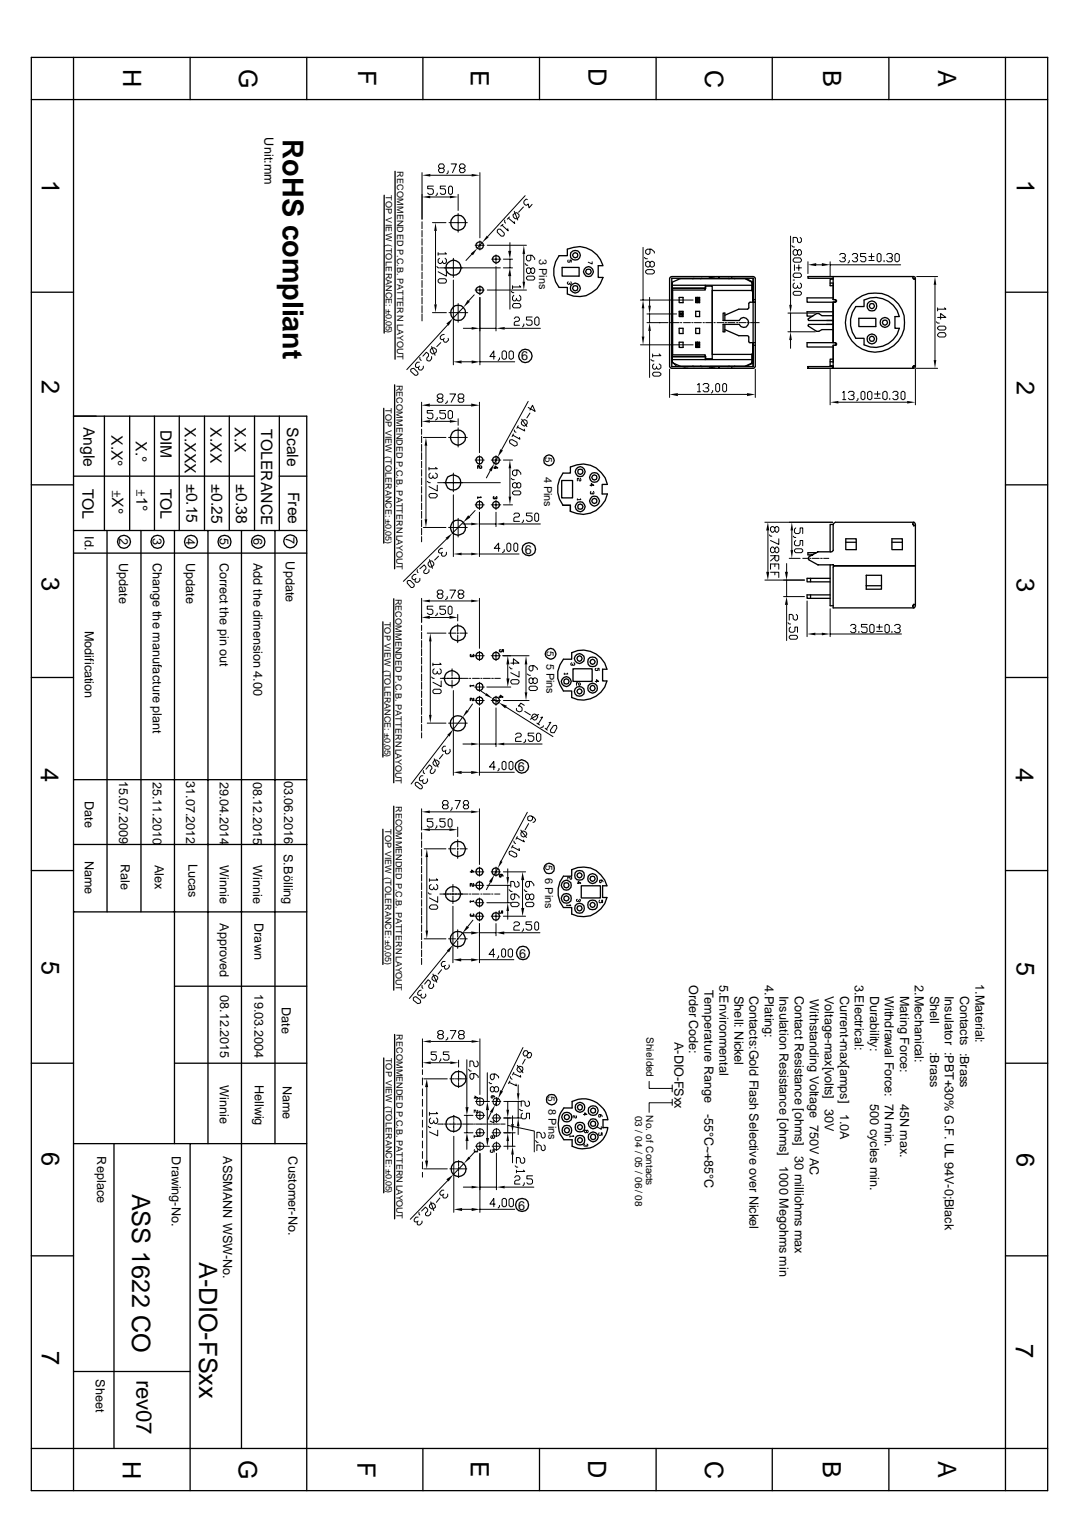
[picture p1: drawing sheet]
<svg xmlns="http://www.w3.org/2000/svg" width="210mm" height="297mm" viewBox="0 0 210 297" stroke-linecap="round" stroke-linejoin="round" font-family="sans-serif">
<defs><g id="words">
<text font-size="5.6" x="55" y="27" transform="rotate(90 55 27)">RoHS compliant</text>
<g font-size="4.9">
<text x="24" y="13.5" transform="rotate(90 24 13.5)">H</text>
<text x="46.6" y="13.4" transform="rotate(90 46.6 13.4)">G</text>
<text x="69.7" y="13.6" transform="rotate(90 69.7 13.6)">F</text>
<text x="91.6" y="13.5" transform="rotate(90 91.6 13.5)">E</text>
<text x="114.6" y="13.3" transform="rotate(90 114.6 13.3)">D</text>
<text x="137.2" y="13.5" transform="rotate(90 137.2 13.5)">C</text>
<text x="160.2" y="13.5" transform="rotate(90 160.2 13.5)">B</text>
<text x="182.5" y="13.6" transform="rotate(90 182.5 13.6)">A</text>
<text x="8.1" y="35.1" transform="rotate(90 8.1 35.1)">1</text>
<text x="197.9" y="35.1" transform="rotate(90 197.9 35.1)">1</text>
<text x="8.1" y="74.1" transform="rotate(90 8.1 74.1)">2</text>
<text x="197.9" y="74.3" transform="rotate(90 197.9 74.3)">2</text>
<text x="8.1" y="112.4" transform="rotate(90 8.1 112.4)">3</text>
<text x="197.9" y="112.5" transform="rotate(90 197.9 112.5)">3</text>
<text x="8" y="149.5" transform="rotate(90 8 149.5)">4</text>
<text x="197.7" y="149.6" transform="rotate(90 197.7 149.6)">4</text>
<text x="8.1" y="187.2" transform="rotate(90 8.1 187.2)">5</text>
<text x="197.9" y="187.3" transform="rotate(90 197.9 187.3)">5</text>
<text x="8.1" y="224.3" transform="rotate(90 8.1 224.3)">6</text>
<text x="197.9" y="224.5" transform="rotate(90 197.9 224.5)">6</text>
<text x="25.7" y="232.4" transform="rotate(90 25.7 232.4)">ASS 1622 CO</text>
<text x="38.8" y="245.7" transform="rotate(90 38.8 245.7)">A-DIO-FSxx</text>
<text x="8.1" y="263.1" transform="rotate(90 8.1 263.1)">7</text>
<text x="197.7" y="261.6" transform="rotate(90 197.7 261.6)">7</text>
<text x="23.9" y="284.4" transform="rotate(90 23.9 284.4)">H</text>
<text x="46.5" y="284.2" transform="rotate(90 46.5 284.2)">G</text>
<text x="69.6" y="284.6" transform="rotate(90 69.6 284.6)">F</text>
<text x="91.6" y="284.4" transform="rotate(90 91.6 284.4)">E</text>
<text x="114.5" y="284.2" transform="rotate(90 114.5 284.2)">D</text>
<text x="137.2" y="284.4" transform="rotate(90 137.2 284.4)">C</text>
<text x="160.1" y="284.5" transform="rotate(90 160.1 284.5)">B</text>
<text x="182.5" y="284.5" transform="rotate(90 182.5 284.5)">A</text>
</g>
<text font-size="4.2" x="26.6" y="268.6" transform="rotate(90 26.6 268.6)">rev07</text>
<g font-size="3.4">
<text x="21.8" y="95.3" transform="rotate(90 21.8 95.3)">±X°</text>
<text x="26.6" y="95.2" transform="rotate(90 26.6 95.2)">±1°</text>
</g>
<g font-size="3">
<text x="16.3" y="83.1" transform="rotate(90 16.3 83.1)">Angle</text>
<text x="31.2" y="83.7" transform="rotate(90 31.2 83.7)">DIM</text>
<text x="36" y="83.1" transform="rotate(90 36 83.1)">X.XXX</text>
<text x="41" y="83.1" transform="rotate(90 41 83.1)">X.XX</text>
<text x="45.7" y="83.2" transform="rotate(90 45.7 83.2)">X.X</text>
<text x="50.8" y="83.5" transform="rotate(90 50.8 83.5)">TOLERANCE</text>
<text x="55.9" y="83.1" transform="rotate(90 55.9 83.1)">Scale</text>
<text x="21.7" y="84.7" transform="rotate(90 21.7 84.7)">X.X°</text>
<text x="26.4" y="85.9" transform="rotate(90 26.4 85.9)">X.°</text>
<text x="16.1" y="95.2" transform="rotate(90 16.1 95.2)">TOL</text>
<text x="31.2" y="95.2" transform="rotate(90 31.2 95.2)">TOL</text>
<text x="36.3" y="94.2" transform="rotate(90 36.3 94.2)">±0.15</text>
<text x="41.1" y="94.3" transform="rotate(90 41.1 94.3)">±0.25</text>
<text x="46" y="94.3" transform="rotate(90 46 94.3)">±0.38</text>
<text x="56" y="95.8" transform="rotate(90 56 95.8)">Free</text>
</g>
<g font-size="2.5">
<text x="51.5" y="26.8" transform="rotate(90 51.5 26.8)">Unit:mm</text>
<text x="101.4" y="70.2">6</text>
<text x="16.5" y="104.4" transform="rotate(90 16.5 104.4)">Id.</text>
<text x="23.2" y="104.7" transform="rotate(90 23.2 104.7)">2</text>
<text x="29.7" y="104.7" transform="rotate(90 29.7 104.7)">3</text>
<text x="36.2" y="104.7" transform="rotate(90 36.2 104.7)">4</text>
<text x="42.8" y="104.7" transform="rotate(90 42.8 104.7)">5</text>
<text x="49.4" y="104.7" transform="rotate(90 49.4 104.7)">6</text>
<text x="55.6" y="104.6" transform="rotate(90 55.6 104.6)">7</text>
<text x="102.1" y="107.9">6</text>
<text x="23.2" y="109.6" transform="rotate(90 23.2 109.6)">Update</text>
<text x="29.7" y="109.6" transform="rotate(90 29.7 109.6)">Change the manufacture plant</text>
<text x="36.2" y="109.6" transform="rotate(90 36.2 109.6)">Update</text>
<text x="42.8" y="109.6" transform="rotate(90 42.8 109.6)">Correct the pin out</text>
<text x="49.4" y="109.6" transform="rotate(90 49.4 109.6)">Add the dimension 4.00</text>
<text x="55.6" y="109.2" transform="rotate(90 55.6 109.2)">Update</text>
<text x="16.5" y="122.8" transform="rotate(90 16.5 122.8)">Modification</text>
<text x="16.5" y="156" transform="rotate(90 16.5 156)">Date</text>
<text x="23.2" y="152" transform="rotate(90 23.2 152)">15.07.2009</text>
<text x="29.7" y="152.2" transform="rotate(90 29.7 152.2)">25.11.2010</text>
<text x="36.2" y="152.1" transform="rotate(90 36.2 152.1)">31.07.2012</text>
<text x="42.8" y="152.2" transform="rotate(90 42.8 152.2)">29.04.2014</text>
<text x="49.3" y="152.2" transform="rotate(90 49.3 152.2)">08.12.2015</text>
<text x="55.3" y="152" transform="rotate(90 55.3 152)">03.06.2016</text>
<text x="100.8" y="150.1">6</text>
<text x="16.5" y="167.6" transform="rotate(90 16.5 167.6)">Name</text>
<text x="55.2" y="166.3" transform="rotate(90 55.2 166.3)">S.Bölling</text>
<text x="23.5" y="168.2" transform="rotate(90 23.5 168.2)">Rale</text>
<text x="30.1" y="168.4" transform="rotate(90 30.1 168.4)">Alex</text>
<text x="36.7" y="168.2" transform="rotate(90 36.7 168.2)">Lucas</text>
<text x="42.8" y="168.4" transform="rotate(90 42.8 168.4)">Winnie</text>
<text x="49.3" y="168.4" transform="rotate(90 49.3 168.4)">Winnie</text>
<text x="42.8" y="179.7" transform="rotate(90 42.8 179.7)">Approved</text>
<text x="49.5" y="179.7" transform="rotate(90 49.5 179.7)">Drawn</text>
<text x="101" y="186.4">6</text>
<text x="134.1" y="191.8" transform="rotate(90 134.1 191.8)">Order Code:</text>
<text x="140" y="191.8" transform="rotate(90 140 191.8)">5.Environmental</text>
<text x="148.8" y="191.9" transform="rotate(90 148.8 191.9)">4.Plating:</text>
<text x="166.4" y="191.8" transform="rotate(90 166.4 191.8)">3.Electrical:</text>
<text x="178.1" y="191.9" transform="rotate(90 178.1 191.9)">2.Mechanical:</text>
<text x="189.8" y="191.6" transform="rotate(90 189.8 191.6)">1.Material:</text>
<text x="42.8" y="193.8" transform="rotate(90 42.8 193.8)">08.12.2015</text>
<text x="49.5" y="193.6" transform="rotate(90 49.5 193.6)">19.03.2004</text>
<text x="54.9" y="196.1" transform="rotate(90 54.9 196.1)">Date</text>
<text x="137.1" y="192.7" transform="rotate(90 137.1 192.7)">Temperature Range</text>
<text x="142.9" y="193.9" transform="rotate(90 142.9 193.9)">Shell: Nickel</text>
<text x="145.9" y="193.9" transform="rotate(90 145.9 193.9)">Contacts:Gold Flash Selective over Nickel</text>
<text x="151.7" y="193.9" transform="rotate(90 151.7 193.9)">Insulation Resistance [ohms]</text>
<text x="154.7" y="193.9" transform="rotate(90 154.7 193.9)">Contact Resistance [ohms]</text>
<text x="157.6" y="194.6" transform="rotate(90 157.6 194.6)">Withstanding Voltage 750V AC</text>
<text x="160.5" y="193.9" transform="rotate(90 160.5 193.9)">Voltage-max[volts]</text>
<text x="163.5" y="193.9" transform="rotate(90 163.5 193.9)">Current-max[amps]</text>
<text x="169.3" y="193.9" transform="rotate(90 169.3 193.9)">Durability:</text>
<text x="172.2" y="193.9" transform="rotate(90 172.2 193.9)">Withdrawal Force: 7N min.</text>
<text x="175.2" y="193.9" transform="rotate(90 175.2 193.9)">Mating Force:</text>
<text x="181" y="193.9" transform="rotate(90 181 193.9)">Shell</text>
<text x="183.9" y="193.9" transform="rotate(90 183.9 193.9)">Insulator :PBT+30% G.F. UL 94V-0;Black</text>
<text x="186.9" y="193.9" transform="rotate(90 186.9 193.9)">Contacts :Brass</text>
<text x="131.2" y="202.9" transform="rotate(90 131.2 202.9)">A-DIO-FSxx</text>
<text x="181" y="204.8" transform="rotate(90 181 204.8)">:Brass</text>
<text x="42.8" y="211.2" transform="rotate(90 42.8 211.2)">Winnie</text>
<text x="49.6" y="211.2" transform="rotate(90 49.6 211.2)">Hellwig</text>
<text x="55" y="211.4" transform="rotate(90 55 211.4)">Name</text>
<text x="169.3" y="215" transform="rotate(90 169.3 215)">500 cycles min.</text>
<text x="175.2" y="214.9" transform="rotate(90 175.2 214.9)">45N max.</text>
<text x="137.1" y="216.9" transform="rotate(90 137.1 216.9)">-55°C~+85°C</text>
<text x="160.5" y="216" transform="rotate(90 160.5 216)">30V</text>
<text x="163.5" y="216.8" transform="rotate(90 163.5 216.8)">1.0A</text>
<text x="18.9" y="225.1" transform="rotate(90 18.9 225.1)">Replace</text>
<text x="33.4" y="225.1" transform="rotate(90 33.4 225.1)">Drawing-No.</text>
<text x="43.4" y="225.1" transform="rotate(90 43.4 225.1)">ASSMANN WSW-No.</text>
<text x="56.1" y="225.1" transform="rotate(90 56.1 225.1)">Customer-No.</text>
<text x="151.7" y="227.1" transform="rotate(90 151.7 227.1)">1000 Megohms min</text>
<text x="154.7" y="225.2" transform="rotate(90 154.7 225.2)">30 milliohms max</text>
<text x="100.8" y="235.5">6</text>
<text x="18.6" y="268.6" transform="rotate(90 18.6 268.6)">Sheet</text>
</g>
<g font-size="2.1">
<text x="104.9" y="50.5" transform="rotate(90 104.9 50.5)">3 Pins</text>
<text x="105.9" y="92.8" transform="rotate(90 105.9 92.8)">4 Pins</text>
<text x="106.3" y="129.2" transform="rotate(90 106.3 129.2)">5 Pins</text>
<text x="106.1" y="171" transform="rotate(90 106.1 171)">6 Pins</text>
<text x="106.8" y="216" transform="rotate(90 106.8 216)">8 Pins</text>
</g>
<g font-size="1.9">
<text x="106.1" y="89" transform="rotate(90 106.1 89)">5</text>
<text x="106.4" y="126.7" transform="rotate(90 106.4 126.7)">5</text>
<text x="106.2" y="168.5" transform="rotate(90 106.2 168.5)">5</text>
<text x="125.8" y="201.9" transform="rotate(90 125.8 201.9)">Shielded</text>
<text x="106.6" y="213.4" transform="rotate(90 106.6 213.4)">5</text>
<text x="123.6" y="217.3" transform="rotate(90 123.6 217.3)">03 / 04 / 05 / 06 / 08</text>
<text x="125.7" y="217.2" transform="rotate(90 125.7 217.2)">No. of Contacts</text>
</g>
<g font-size="1.7">
<text x="77.3" y="33.4" transform="rotate(90 77.3 33.4)">RECOMMENDED P.C.B. PATTERN LAYOUT</text>
<text x="75.1" y="38" transform="rotate(90 75.1 38)">TOP VIEW (TOLERANCE: ±0,05)</text>
<text x="77.1" y="74.9" transform="rotate(90 77.1 74.9)">RECOMMENDED P.C.B. PATTERN LAYOUT</text>
<text x="75" y="79.5" transform="rotate(90 75 79.5)">TOP VIEW (TOLERANCE: ±0,05)</text>
<text x="77" y="116.6" transform="rotate(90 77 116.6)">RECOMMENDED P.C.B. PATTERN LAYOUT</text>
<text x="74.8" y="121.1" transform="rotate(90 74.8 121.1)">TOP VIEW (TOLERANCE: ±0,05)</text>
<text x="74.9" y="161.5" transform="rotate(90 74.9 161.5)">TOP VIEW (TOLERANCE: ±0,05)</text>
<text x="77" y="157" transform="rotate(90 77 157)">RECOMMENDED P.C.B. PATTERN LAYOUT</text>
<text x="77.1" y="201.4" transform="rotate(90 77.1 201.4)">RECOMMENDED P.C.B. PATTERN LAYOUT</text>
<text x="75.1" y="206" transform="rotate(90 75.1 206)">TOP VIEW (TOLERANCE: ±0,05)</text>
</g>
</g></defs>
<g fill="none" stroke="#000" stroke-width=".25">
<path d="M6.1 11.2h197.8v279h-197.8zM6.1 19.4h197.8M14.3 11.2v279M37 11.2v8.2zM59.7 11.2v8.2M82.3 11.2v8.2M105 11.2v8.2M127.7 11.2v8.2M150.3 11.2v8.2M173 11.2v8.2zM195.7 11.2v279M74.8 38v26.9"/>
<path d="M76.9 33.4v36.5M6.1 56.9h8.2M92.7 56.1a.74 .74 0 0 1 .8-.3 .74 .74 0 0 1 .6 .7 .68 .68 0 0 1-1.1 .6l-.3-.3zM108.8 49.8h1.6v-1.3a5 5 0 0 1 6.9 3.2h-.9v2.3h.9a5 5 0 0 1-6.9 3.2v-1.2h-1.6a5 5 0 0 1 0-6.2zM109.4 52.1h3.3v1.7h-3.3zM111.6 55.7h.8v.8l-.5 .1-.3-.1-.2-.4zM111.6 49.4l.3-.2 .5 .2v.6l-.5 .2-.3-.2-.2-.3zM114.1 52.5h.8l.2 .4-.2 .4-.3 .1-.5-.1-.1-.4zM130.8 55.1v15.3l.8 .8M130.8 56.1h6.5M130.8 55.5h15.4M130.9 56.1h6.4v-.4h1.3v14.2h-1.3v-.5h-6.4"/>
<path d="M130.9 56.6v12.4M132.2 57.9h.7v1h-.7zM135 54.2l-.2 .1M135.4 57.9h.7v1h-.7zM135.4 58.4h.7M135.7 58.3h-.2v-.3l.3 .1a.36 .36 0 0 1 .2 .6l-.2 .1h-.3v-.2l.2-.1M135.7 57.9v1M136.6 54.2l-.3 .1M137.2 55.5v1h-6.4M138.1 54.1l1.2-.3h7.3l.4 .4v17.2l-.2 .2-7.5 .1-1.2-.2 8.5-.1v-17.2zM138.1 54.1l-7.4 .1v17.2l7.4 .1M138.6 56.6h7.6"/>
<path d="M138.6 56.6v12.3M139.1 53.8h-8.4l-.4 .4v17.2l.4 .3h8.4M139.9 53.8v.4M141.7 54.2l.2 .1M142.4 53.8v.4M142.8 54.2l.2 .1M145 54.3l1.3 .6v1.7M146.3 56.6h.3M146.6 54.9l-1.3-.6h-13l-1.5 .6v15.7l1.5 .7h13l1.3-.6M146.6 58.3h.4M147 58.8l-1.2 .1-.1 1-.2 .3h-1.7l-2.7 1.2M161.5 55.1h.6"/>
<path d="M162.1 58h-5v.8h5M162.1 54.2h-4.9v-.4h20.6l.3 .1v.3v17.4l-20.9 .1v-.3h4.9M162.1 54.4h-.6v1.2h.6M162.1 53.8v4.5h.5M162.6 58.3l.2 .3-.1 .2h-.6v7.9v-7.9M162.6 58.3v.5h-.5M166.5 59.7h1.6v-1.3a4.9 4.9 0 0 1 6.9 3.2h-.8v2.3h.8a4.8 4.8 0 0 1-6.9 3.2v-1.2h-1.6a5 5 0 0 1 0-6.2zM169.3 59.2h.7l.2 .4-.2 .3-.3 .2-.4-.2-.1-.3zM177.6 53.8l.1 .5 .4 .1h-.2M177.7 54.2l.1 .1M195.7 56.9h8.2M74.7 79.5v26.2"/>
<path d="M76.8 74.9v35.8M130.8 69.1h6.4v.9M130.8 69.4h6.5M130.8 70h15.4M132.2 66.6h.7v1h-.7zM132.2 60.6h.7v1h-.7zM132.2 63.9h.7v1h-.7zM132.3 60.7l.5 .2v.5l-.2 .2h-.3l-.1-.4h.4v-.2h-.4zM134.8 71.3l.2 .1M135.4 60.6h.7v1h-.7zM135.4 63.9h.7v1h-.7zM135.4 66.6h.7v1h-.7z"/>
<path d="M135.4 67.1h.7M135.7 67.1l-.2-.1v-.3h.3a.47 .47 0 0 1 .3 .4 .47 .47 0 0 1-.3 .5h-.3v-.3l.2-.1M135.7 66.6v1M136.3 71.3l.3 .1M138.6 69h7.6M139.9 71.4v.3M141.1 62.4v-1.4h-.4v1.4h3.1a.97 .97 0 0 1 1.5-.4 .97 .97 0 0 1 0 1.5 .97 .97 0 0 1-1.5-.3h-3.1v1.4h.4v-1.4M141.1 64.2l2.7 1.2h1.7l.2 .2 .1 1.1h1.2M141.9 71.3l-.2 .1M142.4 71.4v.3M143 71.3l-.2 .1M146.3 68.9v1.8l-1.3 .6"/>
<path d="M146.3 69h.3M146.6 67.2h.4M161.5 70.4h.6M162.1 63.2h-4.7l-.2 .1 1.7 1.2h.4l.6-.3h2.2M162.1 61.5h-2.2l-.6-.5h-.4l-1.7 1.2 .2 .2h4.7M162.1 69.9h-.6v1.3h.6M162.1 60.7h-5v.9h1.1M162.6 66.7h-5.5v.9h5M162.6 66.7l.2 .3-.1 .2h-.1M162.6 67.2h-.5v4.5M162.6 66.7v.5M167.1 62h3.3v1.6h-3.3z"/>
<path d="M169.3 65.6l.4-.2 .3 .2 .2 .4-.2 .4h-.7l-.1-.4zM171.9 62.4h.7l.1 .4-.1 .4-.4 .1-.3-.1-.2-.4zM177.8 71.3l-.1 .1M178.1 71.2l-.4 .1-.1 .4M6.1 94.4h8.2M14.3 81h45.4v209.2M14.3 92.7h35.2M20.3 81v22.3M25.2 81v22.3M30.1 81v22.3M34.9 81v22.3M39.8 81v22.3"/>
<path d="M44.6 81v22.3M49.5 81v22.3M54.4 92.7h5.3M54.4 81v22.3M93 96.8v.2M93.6 96.8v.1h-.6M93.6 90.7l.1 .4h-.4l-.1-.4h-.2v.5M96.1 96.7l-.1 .3h.4M96.1 91.1h.8l-.5-.3v.4M96.6 96.7v.4l-.2-.1v-.1M109.3 93.6h2.1v3.3h-2.1zM109.6 98.4a5.2 5.2 0 0 1 0-6.3h1.4v-1.2a5 5 0 0 1 7.2 3.4h-1v1.9h1a4.9 4.9 0 0 1-7.2 3.4"/>
<path d="M109.6 98.4h1.4v1.2M112.5 98.3l.4-.2 .4 .2 .2 .3-.2 .5h-.8zM112.5 91.4h.8l.2 .5-.2 .3-.4 .2-.4-.2zM115.3 97.2l.4-.2 .4 .2v.7l-.4 .1-.4-.1-.2-.4zM115.3 92.6l.4-.1 .4 .1v.7l-.4 .2-.4-.2-.2-.3zM195.7 94.4h8.2M14.3 103.3h45.4M14.3 107.7h45.4M20.8 103.3v74.2M27.4 103.3v74.2M34 103.3v119.4M40.5 103.3v119.4"/>
<path d="M47 103.3v178.7M53.5 103.3v119.4M76.6 116.6v35.8M157.2 107.6v.4zM157.2 107.6h1.6M157.2 108h1M157.7 112.6v.7M157.7 115.8v.7M161.5 115.8h-4.4v.7h4.4M161.5 112.6h-4.4v.7h4.4M161.5 110v7.9h.6M162.1 102.1h-.6v5.3"/>
<path d="M162.3 101.9l.3-.2h15.2l.3 .2v16.3l-.3 .2h-15.7l.1-8.2h15.9h-15.8l-.2-.2h-2.9l-1.7-.9-.2-.2 .2-.5 1.7-1h2.7l.2-.2v-5.1zM164.6 104.9h2v2.1h-2zM164.6 105.6h2M168.6 112h2.9v2.7h-2.9zM168.6 114h2.9M173.6 104.9h2v2.1h-2zM173.6 105.6h2M177.6 102.1l.2 .3M177.8 117.7l-.2 .2M177.8 117.7l-.2 .4 .3 .3M177.8 117.7l.3 .1M177.9 101.7l-.3 .2 .2 .5"/>
<path d="M178.1 102.3l-.3 .1M6.1 131.9h8.2M74.5 121.1v26.3M91.5 133.4v.3M91.6 127.4l-.1 .4h.4M92.1 133.4l.1 .1h-.7M92.1 127.4v.4h-.2v-.2M92.1 136v.4l-.2-.1-.1-.3h-.3v.4M97.1 135.7h.8l-.5-.3v.4M97.4 126.5l-.2 .1v.2l.3 .1 .2-.1v-.3h.3v.4M109.6 128.4h1.7v-1.3a4.9 4.9 0 0 1 6.8 3.2h-.8v2.3h.8a4.8 4.8 0 0 1-6.8 3.2v-1.3h-1.7a4.7 4.7 0 0 1 0-6.1zM109.8 132.3l.4-.1 .4 .1 .1 .4-.1 .4h-.8z"/>
<path d="M111.5 130.2h3.7v2.5h-3.7zM112.4 127.8l.4-.1 .3 .1 .2 .4-.2 .4-.3 .2-.4-.2-.1-.4zM115 133.6l.3-.2 .4 .2 .1 .4-.1 .4-.4 .1-.3-.1-.2-.4zM195.7 131.9h8.2M14.3 151.8h45.4M76.6 157v35.8M6.1 169.5h8.2M14.3 164.4h45.4M14.3 177.5h45.4M74.5 161.5v26.3M91.5 169.8h.7l-.4-.4v.4M91.5 175.4v.3"/>
<path d="M91.6 178l-.1 .3h.4M92.1 175.4l.1 .1h-.7M92.1 172v.6l-.2-.1-.1-.5h-.3v.6M92.1 178v.4l-.2-.2M97.2 177.4v.4l.4-.1v-.3h.2v.4M97.5 170.3v.5h-.2v-.5h.4l.2 .3M109.6 170.6h1.7v-1.3a4.8 4.8 0 0 1 6.8 3.2h-.8v2.3h.8a4.8 4.8 0 0 1-6.8 3.2v-1.3h-1.7a4.9 4.9 0 0 1 0-6.1zM109.8 172h.8l.1 .4-.1 .3-.4 .2-.4-.2zM109.8 174.6l.4-.2 .4 .2 .1 .3-.1 .4-.4 .1-.4-.1zM112.4 176.4h.7l.2 .5-.2 .3-.3 .2-.4-.2-.1-.3zM113.1 172.5h3.7v2.3h-3.7zM115 170.7h.7l.1 .4-.1 .3-.4 .2-.3-.2-.2-.3z"/>
<path d="M195.7 169.5h8.2M34 192h25.7M6.1 207h8.2M34 207h25.7zM74.7 206v26.2M76.8 201.4v35.9M109.9 217.2l.4-.2 .4 .2 .1 .3-.1 .3-.4 .2-.4-.2zM110 219.7l.3-.2 .4 .2 .1 .3-.1 .5h-.7l-.2-.5zM112.5 215.2l.4-.1 .3 .1 .2 .4-.2 .4-.3 .2-.4-.2-.1-.4zM115.1 218.4l.3-.1 .4 .1v.8h-.7l-.2-.4zM115.1 215.9l.3-.2 .4 .2v.7l-.4 .1-.3-.1-.2-.4zM117.3 219.5h1a4.9 4.9 0 0 1-7 3.7v-1.3h-1.6a4.9 4.9 0 0 1 0-6.2h1.6v-1.2a4.8 4.8 0 0 1 7 3.5h-1v1.6"/>
<path d="M195.7 207h8.2M14.3 222.7h45.4M22.2 222.7v59.3M37 222.7v67.5M92.3 221.1v.3M115.1 221l.3-.2 .4 .2v.7l-.4 .2-.3-.2-.2-.3zM6.1 244.5h8.2M195.7 244.5h8.2M14.3 267h22.7M6.1 282h197.8M82.3 282v8.2M105 282v8.2"/>
<path d="M127.7 282v8.2M150.3 282v8.2M173 282v8.2"/>
<circle cx="88.3" cy="52.1" r="1.45"/>
<circle cx="89.1" cy="43.4" r="1.47"/>
<circle cx="93.3" cy="47.8" r=".73"/>
<circle cx="96.6" cy="50.5" r=".73"/>
<circle cx="111.9" cy="49.7" r=".97"/>
<circle cx="111.9" cy="56.1" r=".97"/>
<circle cx="114.5" cy="52.9" r=".94"/>
<circle cx="169.7" cy="59.6" r=".97"/>
<circle cx="89.1" cy="60.9" r="1.47"/>
<circle cx="102.2" cy="69.3" r="1.31"/>
<circle cx="169.7" cy="66" r=".97"/>
<circle cx="170.3" cy="62.8" r="5.8"/>
<circle cx="172.2" cy="62.8" r=".97"/>
<circle cx="88.2" cy="93.9" r="1.49"/>
<circle cx="89.1" cy="85.2" r="1.49"/>
<circle cx="93.3" cy="98.3" r=".68"/>
<circle cx="93.3" cy="89.6" r=".71"/>
<circle cx="96.5" cy="98.3" r=".68"/>
<circle cx="96.5" cy="89.6" r=".71"/>
<circle cx="106.8" cy="89.7" r="1.02"/>
<circle cx="112.9" cy="98.7" r=".94"/>
<circle cx="112.9" cy="91.9" r=".94"/>
<circle cx="115.7" cy="97.6" r=".94"/>
<circle cx="115.7" cy="93" r=".94"/>
<circle cx="24.1" cy="105.5" r="1.28"/>
<circle cx="30.6" cy="105.5" r="1.28"/>
<circle cx="37.2" cy="105.5" r="1.28"/>
<circle cx="43.7" cy="105.5" r="1.28"/>
<circle cx="50.2" cy="105.5" r="1.31"/>
<circle cx="56.5" cy="105.4" r="1.31"/>
<circle cx="89.1" cy="102.7" r="1.49"/>
<circle cx="102.9" cy="106.9" r="1.31"/>
<circle cx="88" cy="132" r="1.47"/>
<circle cx="89.1" cy="123.3" r="1.49"/>
<circle cx="93.3" cy="133.7" r=".71"/>
<circle cx="93.3" cy="136.5" r=".71"/>
<circle cx="93.3" cy="127.7" r=".71"/>
<circle cx="96.5" cy="136.5" r=".71"/>
<circle cx="96.5" cy="127.7" r=".71"/>
<circle cx="107.1" cy="127.3" r="1.02"/>
<circle cx="110.2" cy="132.7" r=".94"/>
<circle cx="112.8" cy="134.6" r=".97"/>
<circle cx="112.8" cy="128.2" r=".97"/>
<circle cx="112.8" cy="134.6" r=".5"/>
<circle cx="115.3" cy="128.8" r=".97"/>
<circle cx="115.3" cy="134" r=".97"/>
<circle cx="115.3" cy="128.9" r=".5"/>
<circle cx="89.1" cy="140.8" r="1.49"/>
<circle cx="101.6" cy="149.2" r="1.31"/>
<circle cx="88.2" cy="174.1" r="1.45"/>
<circle cx="89.1" cy="165.3" r="1.47"/>
<circle cx="93.3" cy="178.4" r=".71"/>
<circle cx="93.3" cy="172.4" r=".71"/>
<circle cx="93.3" cy="169.7" r=".71"/>
<circle cx="93.3" cy="175.7" r=".71"/>
<circle cx="96.5" cy="178.4" r=".73"/>
<circle cx="96.5" cy="169.7" r=".73"/>
<circle cx="106.9" cy="169.1" r="1.02"/>
<circle cx="110.2" cy="174.9" r=".97"/>
<circle cx="110.2" cy="172.3" r=".97"/>
<circle cx="112.8" cy="176.8" r=".97"/>
<circle cx="112.8" cy="170.4" r=".97"/>
<circle cx="112.8" cy="170.4" r=".5"/>
<circle cx="115.3" cy="176.2" r=".97"/>
<circle cx="115.3" cy="171.1" r=".97"/>
<circle cx="115.3" cy="176.2" r=".5"/>
<circle cx="89.1" cy="182.8" r="1.47"/>
<circle cx="101.8" cy="185.6" r="1.28"/>
<circle cx="88.3" cy="218.8" r="1.49"/>
<circle cx="89.3" cy="210.1" r="1.48"/>
<circle cx="107.3" cy="214.1" r="1.02"/>
<circle cx="110.3" cy="217.5" r=".97"/>
<circle cx="112.9" cy="215.6" r=".97"/>
<circle cx="112.9" cy="219.4" r=".97"/>
<circle cx="112.9" cy="219.5" r=".5"/>
<circle cx="115.4" cy="216.2" r=".97"/>
<circle cx="115.4" cy="218.9" r=".94"/>
<circle cx="89.2" cy="227.6" r="1.47"/>
<circle cx="101.6" cy="234.6" r="1.28"/>
<circle cx="110.3" cy="220.1" r=".97"/>
<circle cx="112.9" cy="222" r=".97"/>
<circle cx="112.9" cy="222" r=".5"/>
<circle cx="115.4" cy="221.4" r=".97"/>
</g>
<g fill="none" stroke="#000" stroke-width=".19">
<path d="M82.1 33.6v9.1M83.7 38.4h3.8M83.7 34.1h8.1M84.3 36.2h-1.1v.5h.9l.2 .3v.6l-.2 .2h-.6l-.3-.2M85.1 37.6v.2l-.3 .3M85.6 32.8l-.3-.3v-.2l.3-.4h.6l.2 .4v.2l-.2 .3h-.6l-.3 .2v.3l.3 .3h.6l.2-.3v-.3l-.2-.2M86.7 36.2h-1v.5h.7l.3 .3v.6l-.3 .2h-.5l-.2-.2M87.2 33.3v.3l-.2 .3M87.3 36.5l.2-.3h.3l.3 .3v1.1l-.3 .2h-.3l-.2-.2zM87.8 31.9h1l-.7 1.7M89.2 37.8v3.2M89.7 32.8l-.3-.3v-.2l.3-.4h.5l.3 .4v.2l-.3 .3h-.5l-.3 .2v.3l.3 .3h.5l.3-.3v-.3l-.3-.2"/>
<path d="M93.4 33.6v12.7M102.2 38.1l-7.3 8M102.6 38.9a.53 .53 0 0 0-.7 .5 .53 .53 0 0 0 .7 .5l.2-.2 .2 .8 .5-.7M82.1 43.2v1.3M82.1 44.9v1.2M82.1 46.5v1.3M82.1 48.1v1.3M82.1 49.7v1.4M82.1 51.4v1.3M82.1 53v1.3M82.1 54.6v1.4M82.1 56.3v1.3"/>
<path d="M82.1 57.9v1.3M82.1 59.5v1.4M84.2 43.3h2.6M84.8 45v14.3M85 51.9l.3 .3h.2M85.3 54.5l.2-.2h1.1l.3 .2v.4l-.3 .2h-1.1l-.2-.2zM85.3 49.2v.5M85.5 50.3l-.2 .2v.6l.2 .2h.3l.3-.2M85.7 52.2h11.7M86.6 49.2l.3 .2h-1.6M86.6 50.3l.3 .2v.6l-.3 .2h-.2l-.3-.2v-.3M86.9 52.7v1.1l-1.6-.9"/>
<path d="M87.4 43.3h3.5M88.2 50.3v3.7M88.2 54.5v16.5M89.2 41.6v3.6M89.2 59.1v3.6M90.2 59.9l-2.1 2.1M91.8 49.5l-1.1 1.2M92.3 57.4l-1.1 1.2M92.5 47.8h1.7M92.5 56.5h1.7M93.4 46.9v1.8M93.4 55.6v1.8"/>
<path d="M93.4 57.9v13.1M93.8 47.2l-.9 1.1M94.8 47.8h7.6M94.8 56.5h7.6M95.7 50.5h1.8M96.5 49.6v1.8M96.5 51.9v12.5M96.9 44.6h.5l.7 .8-.1 .6h-.5l-.7-.8zM97.7 43.9l1.2 1.1-.1-.5M97.9 43.7l-.4 .3M98 52.2h1.7M98 50.5h1.7"/>
<path d="M98.2 42.8v.5l.2 .1M99 42.5l1.2 1-.1-.3M99.1 42.2l-.4 .5M99.2 47.2v1.7M99.2 50.5v1.7M99.2 53.8v6.4M99.5 56.7l.2 .3h.3M99.7 55.6v.6M99.8 41.8l.8-.4 .4 .4v.4l-.3 .4h-.5l-.3-.4zM100 59.1h1.1l.2 .3v.3l-.2 .2h-1.1l-.3-.2v-.3zM100 57.5l-.3 .3v.5l.3 .3h.2l.3-.3M100.1 41.1l.7 1.7"/>
<path d="M101.1 55.6l.2 .3h-1.6M101.1 57.5l.2 .3v.5l-.2 .3h-.3l-.3-.3v-.2M101.9 40.3l-1 1M101.9 49.4v5.5M102.2 51.3l.2 .3h.3M102.4 54l.3-.2h1.1l.3 .2v.3l-.3 .2h-1.1l-.3-.2zM103.3 49.7v.8l-.3 .3h-.3l-.3-.3v-.5l.3-.3h.8l.6 .6v.2M103.3 52.4l.2-.2h.3l.3 .2v.5l-.3 .4h-.3l-.2-.4v-.5l-.3-.2h-.3l-.3 .2v.5l.3 .4h.3l.3-.4M110.6 54.9l-.2 .3 .2 .2 .2-.2M110.6 50.6v.5h.2l.1-.5h.3v.5M111.1 54.9v.5h-.2l-.1-.3M115.2 51v.4l-.7-.3"/>
<path d="M124.6 58.4h10.3M125.1 48.2v10.2M125.4 50.1l.2 .3h.4M125.6 52.7l.4-.2h1l.3 .2v.4l-.3 .2h-1l-.4-.2zM126.4 57.9v1.6M126.5 48.5v.8l-.3 .2h-.2l-.4-.2v-.5l.4-.3h.7l.6 .5v.3M126.5 51.1l.2-.2h.3l.3 .2v.6l-.3 .3h-.3l-.2-.3v-.6l-.3-.2h-.2l-.4 .2v.6l.4 .3h.2l.3-.3M153.8 46v13.4M154.1 47.8l.2 .3h.3M154.3 57l.3-.3h1.1l.3 .3v.2l-.3 .3h-1.1l-.3-.3zM154.3 54.5h.3M154.6 50.2h1.1l.3 .3v.3l-.3 .3h-1.1l-.3-.3v-.3z"/>
<path d="M154.6 53.2h1.1l.3 .3v.3l-.3 .2h-1.1l-.3-.2v-.3zM154.6 55.1l-.3 .3v.5l.3 .2h.3l.3-.2M154.6 51.6v1.1M154.9 52.2h1.1M155.2 48.9l.2-.3h.3l.3 .3v.5l-.3 .3h-.3l-.2-.3v-.5l-.3-.3h-.3l-.3 .3v.5l.3 .3h.3l.3-.3M155.4 51.6v1.1M155.7 46.2l.3 .3v.5l-.3 .2h-.3l-.2-.2v-.5l-.3-.3h-.6v1M155.7 55.1l.3 .3v.5l-.3 .2h-.3l-.2-.2v-.3M157.2 51v2.3M158.8 51.6h1.1M161.5 51v2.8M161.5 51.6h13.8"/>
<path d="M163.4 49.6l.3-.2h.6l.2 .2v.4l-.2 .2h-.4M164.3 50.2l.2 .3v.2l-.2 .3h-.6l-.3-.3M165.3 50.7v.3l-.3 .2M165.9 49.6l.2-.2h.5l.3 .2v.4l-.3 .2h-.2M166.6 50.2l.3 .3v.2l-.3 .3h-.5l-.2-.3M168.5 49.4h-1v.6h.7l.3 .2v.5l-.3 .3h-.5l-.2-.3M169.1 50.7h1M169.1 50h1M169.6 49.4v1.1M170.7 49.6l.2-.2h.3l.2 .2v1.1l-.2 .3h-.3l-.2-.3zM172 50.7v.3M172.6 49.6l.2-.2h.6l.3 .2v.4l-.3 .2h-.3"/>
<path d="M173.4 50.2l.3 .3v.2l-.3 .3h-.6l-.2-.3M174.2 49.6l.2-.2h.3l.3 .2v1.1l-.3 .3h-.3l-.2-.3zM178.4 53.8h4.1M181.9 55.5v14.6M182.5 59.9v.6M183.8 59.9l.3 .3h-1.6M80.1 71.8l.4-.1 .8 .8 .1 .3-.3 .3h-.3l-.9-.8v-.3zM81.6 71.3l-.2 .6 .3 .2h.3l.4-.5v-.3M81.6 70.5h-.4l-.3 .5v.4l.1 .1h.4M81.7 69.6v.3l.3 .3M82 78.3v4.8M82.1 61.1v1.4"/>
<path d="M82.3 69.3l.7-.7 .4 .3v.4l-.3 .4v.4l.2 .2h.4l.3-.4v-.5M83.7 78.9h8M84 67.5l.7 1.7M84.1 67.7h.4l.4 .4v.4l-.3 .3-.4 .1-.5-.4v-.3zM84.2 60.9h2.7M84.2 79.9h-1.1v.5h.9l.2 .3v.6l-.2 .2h-.5l-.4-.2M85.4 77.6l-.3-.3v-.3l.3-.3h.5l.3 .3v.3l-.3 .3h-.5l-.3 .2v.3l.3 .2h.5l.3-.2v-.3l-.3-.2M85.8 66.7l-.8 .8M86.4 65.9l-.1 .2 .2 .5h.4l.4-.4-.1-.3M86.4 65.1l-.4 .1-.3 .3v.5l.6 .1M86.7 79.9h-1.1v.5h.8l.3 .3v.6l-.3 .2h-.5l-.3-.2M87 78.1v.2l-.3 .3"/>
<path d="M87.1 63.2l-7.9 8.8M87.4 60.9h3.6M87.5 76.7h1.1l-.8 1.6M89.4 77.6l-.2-.3v-.3l.2-.3h.6l.3 .3v.3l-.3 .3h-.6l-.2 .2v.3l.2 .2h.6l.3-.2v-.3l-.3-.2M89.8 70.4h2M90.2 63.9h1.6M93.3 78.3v9.8M93.4 63.9h3.1M93.4 70.4h6.8M96.4 69.4h-1.1l.8-1.1v1.6M97.2 69.7v.2l-.3 .3M97.7 68.6l.3-.3h.3l.3 .3v1.1l-.3 .2h-.3l-.3-.2z"/>
<path d="M98.2 63.9h7M99.1 68.6l.2-.3h.3l.3 .3v1.1l-.3 .2h-.3l-.2-.2zM100.1 62.1l.2-.4h.5l.3 .4v.2l-.3 .3h-.5l-.2 .2v.5h1M101.9 63.1v.2l-.2 .4M102.8 79.3l1.3 .8-.5-1.2-.5 .9M102.8 78.1l-5.2 9.4M103.5 61.7h-1.1v.6h.9l.2 .3v.5l-.2 .2h-.6l-.3-.2M104.1 62.1l.3-.4h.2l.3 .4v1l-.3 .2h-.2l-.3-.2zM124.6 67.1h10.3M125.1 60v5.5M125.9 62.8h4.1M125.9 61.1h5.8"/>
<path d="M126.4 61.1v1.7M126.4 64.4v9.1M126.7 70l.3 .3h.3M127 72.7l.3-.2h1l.3 .2v.3l-.3 .2h-1l-.3-.2zM127 68.9v.6M127.3 70.9l-.3 .2v.5l.3 .3h.2l.3-.3M128.3 68.9l.3 .4h-1.6M128.3 70.9l.3 .2v.5l-.3 .3h-.3l-.2-.3v-.2M130.2 62.8h.4M130.3 71.9v5.5M130.8 62.8h1.4M131.9 76.8h13.5"/>
<path d="M132.4 62.8h.3M133 62.8h1.4M134.6 62.8h.3M135.1 62.8h1.4M135.7 74.9l.4-.2v1.6M135.7 76.3h.6M136.8 74.9l.3-.2h.6l.2 .2v.3l-.2 .3h-.4M136.8 62.8h.3M137.3 62.8h1.4M137.7 75.5l.2 .3v.2l-.2 .3h-.6l-.3-.3M138.7 76v.3l-.3 .2M138.9 62.8h.3"/>
<path d="M139.3 74.9l.2-.2h.3l.2 .2v1.1l-.2 .3h-.3l-.2-.3zM139.5 62.8h1.4M140.6 74.9l.3-.2h.2l.3 .2v1.1l-.3 .3h-.2l-.3-.3zM141.1 62.8h.3M141.6 62.8h1.4M143.3 62.8h.3M143.8 62.8h1.4M145.5 62.8h.3M146 62.8h1.7M147 71.9v5.5M153.3 61h5.4M153.3 64.6h5.4"/>
<path d="M153.8 61v3.6M153.8 66.2v1.6M161.5 71.8v7M163.2 78.3h13.3M164 76.5l.3-.3v1.6M164 77.8h.6M165.1 76.5l.3-.3h.5l.3 .3v.2l-.3 .3h-.3M165.9 77l.3 .2v.4l-.3 .2h-.5l-.3-.2M167 77.6v.2l-.3 .3M167.8 76.2h.3l.2 .3v1.1l-.2 .2h-.3l-.2-.2v-1.1zM168.8 76.5l.4-.3h.2l.3 .3v1.1l-.3 .2h-.2l-.4-.2zM170.2 77.6h1.1"/>
<path d="M170.2 76.7h1.1M170.8 76.2v1M171.8 76.5l.3-.3h.3l.2 .3v1.1l-.2 .2h-.3l-.3-.2zM173.1 77.6v.2M173.7 76.5l.3-.3h.5l.3 .3v.2l-.3 .3h-.3M174.5 77l.3 .2v.4l-.3 .2h-.5l-.3-.2M175.3 76.5l.3-.3h.3l.2 .3v1.1l-.2 .2h-.3l-.3-.2zM178.1 71.8v7M178.3 71.7h4.2M182.2 62.7l.3 .2h.3M182.5 63.8l.3-.3h1l.3 .3v.2l-.3 .3h-1l-.3-.3zM182.5 65.1l.3-.3h1l.3 .3v.3l-.3 .2h-1l-.3-.2z"/>
<path d="M182.5 61.8h1.6l-1.1-.8v1.1M82 83.6v1M82 84.9v1.3M82 86.5v1.4M82 88.1v1.4M82 89.8v1.3M82 91.4v1.3M82 93v1.4M82 94.7v1.3M82 96.4v1.2M82 98v1.2M82 99.6v1.3"/>
<path d="M82.4 85.2h4.4M82.9 86.8v14.3M83.1 93.7l.4 .3h.2M83.5 96.4l.2-.3h1.1l.3 .3v.2l-.3 .3h-1.1l-.2-.3zM83.5 91v.5M83.7 82h3.8M83.7 92.1l-.2 .3v.5l.2 .2h.3l.2-.2M84.8 91l.3 .3h-1.6M84.8 92.1l.3 .3v.5l-.3 .2h-.3l-.3-.2v-.3M85.1 81.3v.2l-.3 .3M85.1 94.5v1.1l-1.6-.9M85.2 94h12.2"/>
<path d="M87.2 80.2l.3-.3h.2l.4 .3v1.1l-.4 .2h-.2l-.3-.2zM87.3 85.2h3.6M88.2 92.1v3.7M88.2 96.4v12M89.2 81.5v1.3M89.2 83.3v3.7M92.5 99.4l-1.1 1.2M92.5 89.6h1.7M92.5 98.3h1.7M93.3 88.7v1.8M93.3 97.5v1.7M93.3 99.7v8.7"/>
<path d="M95.4 91.6l-.7 1.4M95.6 89.6h1.9M95.6 98.3h1.9M96.5 88.7v1.8M96.5 97.5v1.7M96.5 99.7v2.8M96.9 89l-.7 1.3M98 89.6h1.7M98 98.3h1.7M99.2 85.7l.5-.1 .9 .5v.6l-.4 .2-1-.6zM99.2 91.2v5.5M99.5 93.1l.2 .3h.4"/>
<path d="M99.7 95.8l.4-.2h1l.2 .2v.3l-.2 .3h-1l-.4-.3zM99.8 84.8l1.4 .7-.1-.3M99.9 84.5l-.2 .5M100.1 83.7l.1 .4 .2 .1M100.6 91.5v.9l-.3 .2h-.2l-.4-.2v-.6l.4-.3h.7l.5 .6v.3M100.6 94.2l.2-.2h.3l.2 .2v.5l-.2 .3h-.3l-.2-.3v-.5l-.3-.2h-.2l-.4 .2v.5l.4 .3h.2l.3-.3M100.7 83.1l1.4 .8-.1-.3M100.8 82.9l-.2 .5M101.5 81.6l1 1.5M101.7 81.9l.4-.2 .4 .3 .1 .4-.2 .4-.4 .2-.5-.4-.1-.3zM103.1 80.4l-.6 1M103.5 99.9h-1.1v.5h.8l.3 .3v.6l-.3 .2h-.5l-.3-.2"/>
<path d="M112.4 97.1v.3M112.9 97.1l.1 .2h-.6M112.9 93.1v.5h-.2l-.1-.5h-.2v.5M114.8 94.5h.8l-.5-.4v.6M115 95.7l-.1 .4h.3M115.5 95.7l.1 .4-.3 .1-.1-.3M79.4 113h.4l.8 .8v.3l-.3 .3h-.3l-.8-.9v-.3zM80.9 112.6l-.1 .3v.3l.1 .2h.5l.3-.4v-.4M80.9 111.8h-.3l-.4 .5v.3l.2 .3h.4M81.2 110.9v.4l.2 .2M81.7 110.7l.8-.7 .4 .4v.3l-.4 .5v.3l.6 .2 .4-.4v-.4M82 101.3v1.2"/>
<path d="M82 102.9v1.2M82 104.5v1M82 116.5v4.7M82.4 102.7h4.4M83.6 109l.6 1.7M83.7 109.2h.4l.3 .4v.4l-.4 .4h-.3l-.4-.4v-.4zM83.7 117h8M84.2 118h-1.1v.6h.9l.2 .3v.5l-.2 .2h-.5l-.4-.2M85.1 119.4v.2l-.3 .3M85.3 115.7l-.2-.3v-.3l.2-.2h.6l.3 .2v.3l-.3 .3h-.6l-.2 .2v.3l.2 .3h.6l.3-.3v-.3l-.3-.2M85.3 108.3l-.7 .8M86.1 107.5l-.2 .2v.4l.2 .2h.4l.4-.3v-.5"/>
<path d="M86.1 106.8h-.3l-.5 .4v.3l.6 .2M86.7 118h-1.1v.6h.8l.3 .3v.5l-.3 .2h-.5l-.3-.2M87 104.9l-8.5 8.3M87 116.2v.3l-.3 .3M87.2 118.3l.3-.3h.2l.3 .3v1.1l-.3 .2h-.2l-.3-.2zM87.3 102.7h3.6M87.5 114.9h1.1l-.8 1.6M89.1 119.6v1.3M89.2 100.9v3.7M89.4 115.7l-.2-.3v-.3l.2-.2h.5l.4 .2v.3l-.4 .3h-.5l-.2 .2v.3l.2 .3h.5l.4-.3v-.3l-.4-.2M89.8 107.9h1.9M90.1 102h1.6"/>
<path d="M90.2 101.7l-2.1 2.1M93.3 116.5v9.7M93.3 102h3.2M93.3 107.9h7.7M97.3 106.8h-1.1l.8-1.1v1.7M98.1 107v.4l-.3 .2M98.1 102h7.1M98.6 106l.3-.3h.2l.3 .3v1l-.3 .4h-.2l-.3-.4zM100 106l.2-.3h.3l.3 .3v1l-.3 .4h-.3l-.2-.4zM100 100.2l.2-.3h.6l.3 .3v.2l-.3 .3h-.6l-.2 .2v.6h1.1M101.9 101.3v.2l-.3 .3M104.1 100.2l.2-.3h.3l.2 .3v1.1l-.2 .2h-.3l-.2-.2z"/>
<path d="M148.8 112.9h7.7M148.8 101.7h13.3M149.4 103.3v8M149.7 104.1l.2 .3h.3M149.9 108.2h1.7v.8l-.3 .2h-.3l-.2-.2v-.8M149.9 110.8v-1h1.7v1M149.9 111.4h1.7v1M150.8 102.8l.2-.3h.3l.3 .3v.5l-.3 .3h-.3l-.2-.3v-.5l-.3-.3h-.3l-.3 .3v.5l.3 .3h.3l.3-.3M150.8 106.8l.2-.3h.3l.3 .3v.6l-.3 .2h-.3l-.2-.2v-.6l-.3-.3h-.3l-.3 .3v.6l.3 .2h.3l.3-.2M150.8 108.5l-.9 .7M150.8 109.8v.5M150.8 111.4v.5"/>
<path d="M151.6 104.9v1.1l-1.7-.8M152.5 116.2h4M153.1 109.7v1.6M153.1 112.9v3.3M153.1 117.8v6.9M153.6 108.7h2.1M154.1 103.3v3.8M154.3 104.4l.3 .2h.3M154.6 107.1l.3-.3h1.1l.2 .3v.3l-.2 .2h-1.1l-.3-.2zM154.9 102.8l-.3 .2v.6l.3 .3h.5l.3-.3v-.8h.5v1.1M154.9 105.2l-.3 .3v.5l.3 .3h.5l.3-.3v-.8h.5v1.1M154.9 119.6l.3 .3v.6l-.3 .2h-.2l-.4-.2v-.6l-.2-.3h-.5v1.1"/>
<path d="M156.2 108.7h1.1M157.1 117v7M157.6 108.7h.2M158.1 108.7h1.3M159.7 108.7h.3M160.3 108.7h1M161.5 118.5v5.5M82 121.8v1M82 123.1v1.3M82 124.7v1.4M82 126.3v1.4M82 128v1.3"/>
<path d="M82 129.6v1.3M82 131.2v1.4M82 132.8v1.4M82 134.5v1.3M82 136.1v1.3M82 137.8v1.3M82 139.4v1.3M83.1 123.3h3.7M83.7 120.2h3.8M83.7 124.9v14.3M84 131.8l.2 .3h.3M84.2 134.5l.3-.3h1.1l.3 .3v.3l-.3 .2h-1.1l-.3-.2z"/>
<path d="M84.2 129.1v.5M84.5 130.2l-.3 .3v.5l.3 .2h.3l.3-.2M85.6 129.1l.3 .3h-1.7M85.6 130.2l.3 .3v.5l-.3 .2h-.3l-.2-.2v-.3M85.7 132.1h5.4M85.9 132.6v1.1l-1.7-.9M87.3 123.3h1.4M88 130.2v1.5M88 131.9v.3M88 132.5v1.4M88.2 134.5v16.5M89 123.3h.2"/>
<path d="M89.1 121.5v1.4M89.1 123.2v.2M89.1 123.7v1.4M89.5 123.3h1.4M90 139.7l-1.8 2.3M91.4 132.1h.2M91.9 137.1l-.9 1.3M91.9 132.1h1.4M92.4 127.7h1.8M92.4 133.8h1.8M92.4 136.4h1.8M93.2 134.3l1.4 .9"/>
<path d="M93.3 126.8v1.8M93.3 132.8v1.8M93.3 135.6v1.7M93.3 137.8v13.2M93.6 132.1h.2M94.1 132.1h1.3M94.7 133.8h4.7M95.6 127.7h1.8M95.6 136.4h1.8M95.7 132.1h.3M95.9 136.1l1.2 .7M96.3 132.1h1.1"/>
<path d="M96.5 126.8v1.8M96.5 135.6v1.7M96.5 137.8v7.6M97.8 127.7h5.2M98 136.4h5M98.5 137.7l9.1 5.7M98.8 129.4v2.7M99.1 129.9l.3 .3h.3M99.4 129.1h1.6l-1.1-.8v1.1M99.7 132.3h1.1l.2 .3v.2l-.2 .4h-1.1l-.3-.4v-.2zM101 130.7v1.1l-1.6-.8M102 137.3l-.7-.4-.4 .6a.58 .58 0 0 1 .7 .5 .58 .58 0 0 1-.6 .6 .58 .58 0 0 1-.5-.7"/>
<path d="M102.1 138.5l1.1 .7M102.4 129.4v5.4M102.6 131.2l.4 .3h.2M103 133.9l.2-.3h1l.4 .3v.3l-.4 .3h-1l-.2-.3zM103.7 139.1l.4-.1 .5 .3v.3l-.3 .5-.3 .1-.5-.3v-.4zM103.7 129.6v.8l-.2 .2h-.3l-.2-.2v-.5l.2-.3h.8l.6 .5v.3M103.7 132.2l.3-.2h.2l.4 .2v.6l-.4 .3h-.2l-.3-.3v-.6l-.2-.2h-.3l-.2 .2v.6l.2 .3h.3l.2-.3M104.8 139.1l-1.6 .9M105.2 139.7l.4-.1-.9 1.4M109.8 131.1v.2M110.4 131.1l.1 .1h-.7M111.3 129l-.2 .5h.3"/>
<path d="M111.7 129l.1 .5h-.2l-.2-.2M112.8 132.9l.1 .4-.2 .1-.3-.5h-.2v.5M115.8 132.7h.7l-.4-.4v.5M116 130.1l-.2 .1v.3l.4 .1 .1-.5h.3v.5M153.3 121.2l.3 .3h.2M153.6 124l.2-.3h1.1l.3 .3v.2l-.3 .3h-1.1l-.2-.3zM153.8 122.1l-.2 .2v.6l.2 .2h.5l.4-.2v-.8h.5v1M158.7 123.4h1.2M161.5 123.4h13.9M165.5 121.8l.3-.2h.5l.2 .2v.3l-.2 .2h-.3M166.3 122.3l.2 .3v.3l-.2 .3h-.5l-.3-.3M167.1 122.9v.3"/>
<path d="M168.7 121.6h-1.1v.5h.9l.2 .2v.6l-.2 .3h-.6l-.3-.3M169.2 121.8l.3-.2h.3l.3 .2v1.1l-.3 .3h-.3l-.3-.3zM170.6 122.9h1.1M170.6 122.1h1.1M171.1 121.6v1M172.2 121.8l.3-.2h.2l.4 .2v1.1l-.4 .3h-.2l-.3-.3zM173.6 122.9v.3M174.1 121.8l.3-.2h.5l.3 .2v.3l-.3 .2h-.2M174.9 122.3l.3 .3v.3l-.3 .3h-.5l-.3-.3M80.9 152.3h.4l.8 .7 .1 .3-.2 .3h-.3l-.8-.7-.1-.3zM82 141.1v1.2M82 142.7v1"/>
<path d="M82 157.5v4.1M82.3 151h-.3l-.4 .5v.4l.3 .2 .3-.1M82.4 150v.5l.2 .1M82.9 149.8l.7-.9 .4 .4 .1 .3-.4 .4v.5l.3 .1 .3-.1 .4-.4v-.3M83.1 151.6l.1 .5-.3 .4-.4 .1-.2-.2-.1-.4 .2-.2M83.1 140.8h3.7M83.7 158.1h8M84.2 159.4h-1.1v.5h.9l.2 .3v.6l-.2 .2h-.6l-.3-.2M84.5 147.7l.8 1.7M84.6 148h.4l.4 .3v.4l-.3 .4-.3 .1-.5-.4-.1-.3zM86.2 146.9l-.7 .8M86.4 156.7l-.3-.2v-.3l.3-.3h.6l.2 .3v.3l-.2 .2h-.6l-.3 .3v.2l.3 .3h.6l.2-.3v-.2l-.2-.3"/>
<path d="M86.6 159.4h-1v.5h.8l.2 .3v.6l-.2 .2h-.5l-.3-.2M86.7 145.3h-.3l-.4 .4 .3 .6 .4-.1M87.2 143.3l-7.2 9.4M87.3 140.8h3.6M87.5 159.4h.2l.3 .3v1.1l-.3 .2h-.2l-.3-.2v-1.1zM87.5 145.9l.1 .4-.3 .4-.3 .1-.3-.2 .1-.6M88 157.2v.3l-.3 .3M88.6 155.9h1l-.8 1.6M89.8 150.4h1.9M90.1 144.9h1.6M90.4 156.7l-.2-.2v-.3l.2-.3h.5l.3 .3v.3l-.3 .2h-.5l-.2 .3v.2l.2 .3h.5l.3-.3v-.2l-.3-.3M93.3 157.5v10.8"/>
<path d="M93.3 144.9h3.2M93.3 150.4h6.8M96.4 149.4h-1.2l.9-1.1v1.6M97.1 149.6v.3l-.2 .2M97.7 148.5l.3-.2h.2l.3 .2v1.1l-.3 .3h-.2l-.3-.3zM98.1 144.9h7.4M99.1 148.5l.2-.2h.3l.2 .2v1.1l-.2 .3h-.3l-.2-.3zM100.3 143l.4-.3h.5l.2 .3v.3l-.2 .2h-.5l-.4 .3v.6h1.1M102.3 144v.4l-.4 .2M102.6 158.2l-5.1 9.4M103.5 158.9a.5 .5 0 0 1 .1 .8 .5 .5 0 0 1-.8 0 .5 .5 0 0 1 .2-.8 1.08 1.08 0 0 1 1.2 .7l-.1 .3-.4 .2M103.9 142.7h-1.1v.6h.7l.4 .2v.5l-.4 .4h-.5l-.2-.4"/>
<path d="M104.5 140.8l.5 .3M104.6 142.7h.3l.3 .3v1l-.3 .4h-.3l-.2-.4v-1zM105.7 141.3v.3h-.5M106.1 141.8l.4 .4M106.8 140.7l.4-.1-.9 1.4M107.7 141.3h.6l.1 .4-.5 1h-.5l-.2-.1-.1-.4zM82 162.1v1.3M82 163.7v1.3M82 165.4v1.3M82 167v1.3M82 168.7v1.2M82 170.3v1.2"/>
<path d="M82 171.9v1.3M82 173.6v1.2M82 175.2v1.2M82 176.8v1.3M82 178.4v1.3M82.5 165.3h4.3M83.1 166.9v14.3M83.3 173.8l.3 .3h.3M83.6 176.5l.3-.3h1l.3 .3v.3l-.3 .2h-1l-.3-.2zM83.6 171.1v.5M83.7 161.5h3.8M83.9 172.2l-.3 .3v.5l.3 .2h.3l.2-.2"/>
<path d="M84.9 171.1l.3 .3h-1.6M84.9 172.2l.3 .3v.5l-.3 .2h-.2l-.3-.2v-.3M85 160.8v.2l-.2 .3M85.2 174.6v1.1l-1.6-.9M85.6 174.1h5.5M87.3 165.3h1.3M88.1 172.2v1.5M88.1 173.9v.3M88.1 174.5v1.4M88.1 176.4v11.1M89 165.3h.2M89.1 161v1.9"/>
<path d="M89.1 163.5v1.4M89.1 165.2v.2M89.1 165.7v1.4M89.5 165.3h1.4M91.4 174.1h.2M91.9 174.1h1.3M92 179.2l-1 1.2M92.4 172.4h1.7M92.4 175.8h1.7M92.4 169.8h1.7M92.4 178.4h1.7M93.3 168.8v1.8"/>
<path d="M93.3 171.5v1.8M93.3 174.8v1.8M93.3 177.5v1.8M93.3 179.8v7.7M93.6 174.1h.2M94.1 174.1h1.3M94.7 172.4h4.7M94.7 175.8h4.7M95.4 171.8l-.7 1.4M95.6 169.8h1.8M95.6 178.4h1.8M95.7 174.1h.2"/>
<path d="M96.3 174.1h1M96.5 168.8v1.8M96.5 177.5v1.8M96.5 179.8v2.4M96.9 169.1l-.7 1.2M98 169.8h4.3M98 178.4h4.3M98.8 169.2v1.6M98.8 172.4v3.4M98.8 177.4v1.6M99.1 173.2l.3 .4h.3M99.1 165.8l.5-.1 .9 .5v.6l-.4 .1-1-.5z"/>
<path d="M99.4 175.9l.3-.2h1l.3 .2v.3l-.3 .3h-1l-.3-.3zM99.7 164.8l1.4 .8-.1-.4M99.8 164.6l-.2 .5M100 179.7l.2-.2h.6l.3 .2v.3l-.3 .3h-.6l-.2 .3v.5h1.1M100 163.7l.1 .4 .2 .2M100.2 174.1v.7l-.3 .4h-.2l-.3-.4v-.5l.3-.2h.7l.6 .5v.2M100.6 163.2l1.4 .7-.1-.3M100.7 171.6l.3 .4v.5l-.3 .2h-.3l-.2-.2v-.5l-.3-.4h-.5v1.1M100.7 162.9l-.3 .5M101.3 161.6l1.1 1.5M101.5 161.9l.4-.1 .5 .3 .1 .3-.2 .4-.4 .2-.5-.3-.1-.4zM101.7 171.4v5.4"/>
<path d="M102 173.2l.3 .4h.2M102.3 175.9l.2-.2h1.1l.3 .2v.3l-.3 .3h-1.1l-.2-.3zM102.9 160.4l-.7 1.1M103 171.6v.9l-.2 .2h-.3l-.2-.2v-.5l.2-.4h.9l.5 .6v.3M103 174.3l.4-.2h.2l.3 .2v.5l-.3 .4h-.2l-.4-.4v-.5l-.2-.2h-.3l-.2 .2v.5l.2 .4h.3l.2-.4M103.5 179.5h-1.1v.5h.8l.3 .3v.5l-.3 .3h-.5l-.3-.3M104.1 179.7l.2-.2h.3l.2 .2v1.1l-.2 .3h-.3l-.2-.3zM110.3 176.2v.2M110.9 176.2l.2 .1h-.8M111.2 170.8v.4l-.3-.1v-.2l-.2-.1h-.2v.4M112.4 175.1l-.2 .1v.2h.4M112.4 172h.6l-.5-.4v.4"/>
<path d="M112.8 175.1l.1 .1v.2l-.2 .1-.1-.2M116.7 175.3v.5l.4-.1v-.4h.2v.5M117 171.4l-.1 .5h-.1v-.5h.4l.1 .3M80.6 194.1h.3l.9 .6 .1 .5-.6 .2-.9-.7v-.4zM82 192.8l-.4 .1-.3 .4v.3l.6 .2M82 193.5l-.1 .3 .2 .5h.4l.4-.4-.1-.4M82 180.1v1.3M82 181.7v1.3M82 183.3v1.4M82 185v1.3M82 186.6v1.2M82.1 191.9v.4l.2 .1"/>
<path d="M82.5 182.8h4.3M82.6 191.6l.7-.8 .4 .3v.4l-.3 .4 .3 .5h.4l.3-.4-.1-.4M84.2 189.7l.8 1.6M84.4 189.9h.4l.4 .3v.4l-.4 .4h-.3l-.4-.3v-.4zM85.9 188.8l-.6 .9M86.6 187.2h-.4l-.3 .4 .2 .6 .3-.1M87.1 185.3l-7.4 9.1M87.3 182.8h1.3M87.4 187.9l.1 .3-.4 .4-.4 .1-.3-.6 .3-.1M89 182.8h.2M89.1 181v1.5M89.1 182.7v.3"/>
<path d="M89.1 183.2v1.5M89.5 182.8h1.4M89.7 186.9h2M90 181.7l-1.9 2.3M90.1 181.6h1.6M93.3 181.6h3.2M93.3 186.9h6.7M96.3 185.8h-1.1l.8-1.1v1.7M97 186.1v.3l-.2 .2M97.6 185l.3-.3h.2l.3 .3v1.1l-.3 .3h-.2l-.3-.3zM98.1 181.6h7M98.9 185l.3-.3h.3l.2 .3v1.1l-.2 .3h-.3l-.3-.3z"/>
<path d="M101.9 180.8v.3l-.3 .3M82.2 202.3v5.5M82.2 208.3v.9M82.2 209.9v1.3M82.2 212v1.4M82.2 214v1.4M82.2 216.1v1.3M82.2 218.1v1.4M82.5 210.1h4.5M83.1 211.7v14.3M83.3 219.3l.3 .2h.2M83.6 216.6v.6"/>
<path d="M83.8 217.7l-.2 .2v.5l.2 .4h.3l.3-.4M83.8 206.9h3.8M83.8 202.8h8M84.9 216.6l.3 .2h-1.6M84.9 217.7l.3 .2v.5l-.3 .4h-.2l-.3-.4v-.2M84.9 204.8h-1v.5h.8l.2 .3v.6l-.2 .2h-.5l-.3-.2M85.2 218.9h.8M85.5 201.4l-.3-.2v-.3l.3-.2h.5l.3 .2v.3l-.3 .2h-.5l-.3 .3v.3l.3 .3h.5l.3-.3v-.3l-.3-.3M85.8 206.2v.2l-.3 .3M86.1 218.9h.2M86.4 218.9h.8M87.1 202v.3l-.3 .2"/>
<path d="M87.4 204.8h-1.1v.5h.8l.3 .3v.6l-.3 .2h-.6l-.2-.2M87.4 218.9h.1M87.5 210.1h.9M87.6 200.7h1.1l-.8 1.6M87.6 218.9h.9M88.1 217.4h.4M88.3 217.2v.8M88.3 218.2v.1M88.3 218.4v.9M88.3 219.4v.1M88.3 219.6v.9M88.6 210.1h.1"/>
<path d="M88.6 218.9h.1M88.8 210.1h.9M88.9 218.9h.8M89.2 206.4v1.4M89.2 208.4v.9M89.2 209.4v.1M89.2 209.6v.9M89.2 210.7h.1M89.2 210.9v.9M89.5 201.4l-.3-.2v-.3l.3-.2h.6l.2 .2v.3l-.2 .2h-.6l-.3 .3v.3l.3 .3h.6l.2-.3v-.3l-.2-.3M89.7 210.1h.2M89.8 218.9h.1"/>
<path d="M90 210.1h.8M90.1 218.9h.8M90.3 217.2h1.7M90.8 206.3v9.3M90.8 217.2v3.4M91 218.9h.2M91.2 208.2l.2 .3h.3M91.3 218.9h.8M92.2 213.8h.8l-.5-.4v.5M92.2 209v.8l-.3 .3h-.2l-.3-.3v-.5l.3-.3h.8l.5 .5v.3M92.3 218.9h.1M92.5 214.5h2.7"/>
<path d="M92.5 218.9h.9M92.5 217.2h1.8M92.8 206.6l.2 .3v.5l-.2 .3h-.3l-.3-.3v-.5l-.3-.3h-.5v1.1M92.9 216.2v.5l-.3-.2-.1-.3h-.2v.5M93.4 202.3v10.8M93.4 213.7v1.6M93.4 216.3v1.7M93.4 219.7v1.6M93.5 218.9h.1M93.7 218.9h.9M94.7 218.9h.1M94.8 208.9v5.6"/>
<path d="M94.8 216.2v5.4M95 218.9h.8M95.2 210.7l.2 .3h.3M95.6 216.6l-.7 1.4M95.8 214.5h1.7M95.8 217.7h1.7M95.9 213.4v.3h-.3l.1-.3h.4l.2 .3M95.9 218.9h.2M96.1 218.1v.5l-.8-.3M96.2 209.1v.8l-.3 .3h-.2l-.3-.3v-.5l.3-.3h.7l.6 .5v.3M96.2 211.8l.2-.2h.4l.2 .2v.5l-.2 .3h-.4l-.2-.3v-.5l-.3-.2h-.2l-.3 .2v.5l.3 .3h.2l.3-.3M96.2 218.9h.8"/>
<path d="M96.6 213.7v1.6M96.6 216.8v1.7M96.6 219.7v1.6M96.9 213.9l-.5 1.2M97.2 218.9h.1M97.5 218.9h.8M98 214.5h3.4M98 217.7h3.4M98.8 217.7v2.9zM98.8 219.1l5.2 1.1v4.1M98.8 214.5v1.6M99.1 210.7l1.4 .7-.1-.3"/>
<path d="M99.2 210.5l-.2 .5M99.3 209.6l.1 .4 .3 .1M99.7 217.3v1.6M99.9 209l1.4 .7v-.3M100 208.8l-.3 .5M100.7 207.4l1.1 1.5M100.8 207.7l.4-.1 .5 .2 .1 .4-.2 .4-.4 .2-.4-.3-.2-.3zM100.8 211.2v1.7M100.8 214.5v3.2M100.8 219.3v1.6M101.1 216l.3 .2h.3M101.7 216.7l-.3 .3v.6l.3 .2h.5l.2-.2v-.9h.6v1.1"/>
<path d="M101.8 204l-4.2 8.4M102.2 206.2l-.5 1M102.8 214.4l.2 .2v.5l-.2 .3h-.4l-.2-.3v-.5l-.3-.2h-.5v1M102.8 205.1l.3-.2 .3 .2 .1 .3-.3 .5h-.6l-.1-.4 .3-.4-.2-.5h-.6l-.2 .5 .1 .4 .2 .2 .4-.2M112.1 217.3v.4l-.3-.1v-.3h-.3v.4M113.5 217h.7l-.4-.3v.5M116.8 217v.4h-.3l.1-.4h.3l.3 .4M117 219.4v.5l-.8-.4M126.3 210.6v1.3h4.5M130.8 214.7h-4.5v1.9M130.8 211.2v1.4M130.8 214v1.2"/>
<path d="M81.4 237.7l-.2 .2v.4l.2 .2h.3l.4-.4v-.4M81.4 237h-.5l-.3 .4v.3l.2 .2h.4M81.5 236.1v.3l.2 .2M82 235.8l.8-.8 .4 .5v.3l-.4 .4v.4l.6 .1 .4-.3v-.4M82.2 220.1v1.4M82.2 222.2v1.3M82.2 224.2v1.4M82.2 226.2v1.4M82.2 228.3v.9M82.5 227.6h4.5M83.8 234l.6 1.7M83.9 234.3h.4l.4 .3 .1 .4-.5 .4h-.3l-.4-.4v-.3z"/>
<path d="M85.2 220v1.1l-1.6-.7M85.6 233.3l-.7 .8M86.4 232.5l-.2 .2v.4l.2 .2h.4l.3-.4v-.4M86.4 231.7h-.4l-.4 .5v.3l.3 .2h.3M87.1 229.9l-7.3 7.5M87.5 227.6h.9M88.3 221.2v14.9M88.6 227.6h.1M88.8 227.6h.9M89.2 226v.8M89.2 226.9v.2M89.2 227.2v.8"/>
<path d="M89.2 228.2v.1M89.2 228.4v.9M89.7 227.6h.2M89.9 235.5h1.9M90 227.6h.8M90.2 231.1h1.6M90.3 226.6l-2.1 2.1M90.3 220.6h1.7M90.8 222.2v1.6M92.4 223.8v.5l.2-.2M92.5 224.2l-1.1 1.2M92.5 220.6h1.8"/>
<path d="M92.5 223.2h2.7M92.9 221.1l.1 .1h-.7M92.9 223.8v.5h-.2l-.1-.3M93.4 222.3v1.7M93.4 224.5v11.6M93.4 231.1h3.2M93.4 235.5h6.8M95.6 223.9l-.2 .4 .4 .1 .1-.5h.3v.5M95.8 220.6h1.7M95.8 223.2h1.7M95.8 221.2h.5l-.2 .5-.3-.2v-.4l-.3 .1 .2 .5 .1-.2M96.4 234.4h-1.1l.8-1.1v1.6"/>
<path d="M96.6 222.3v1.7M96.6 224.5v7.1M97.2 234.7v.2l-.3 .3M97.7 233.6l.3-.3h.3l.3 .3v1.1l-.3 .2h-.3l-.3-.2zM98 220.6h2.2M98 223.2h2.2M98.2 231.1h5.7M98.8 222.2v1.6M99.1 233.6l.2-.3h.4l.2 .3v1.1l-.2 .2h-.4l-.2-.2zM99.7 220.6v2.6M99.7 224.8v1.6M100.2 229.3l.2-.4h.5l.3 .4v.2l-.3 .3h-.5l-.2 .2v.5h1"/>
<path d="M100.2 227l.3 .2h.3M100.5 227.8v.5M101.9 225.4l.2 .2v.6l-.2 .3h-.4l-.2-.3v-.6l-.3-.2h-.5v1.1M101.9 227.8l.2 .3h-1.6M102 230.3v.2l-.2 .4M103.6 228.9h-1.1v.6h.9l.2 .3v.5l-.2 .2h-.6l-.3-.2M104.2 222.1l.3 .3h.2M105.8 220.5l.3 .3v.5l-.3 .3h-.2l-.3-.3v-.5l-.3-.3h-.5v1.1M105.8 222.9l.3 .3v.6l-.3 .2h-.2l-.3-.2v-.6l-.3-.3h-.5v1.1M110.9 221.1v.3M111.5 221.1l.2 .1h-.8M113.8 222.8h-.2v.3h.4"/>
<path d="M114.1 220.2l.2-.2 .2 .4-.3 .2-.2-.6-.3 .2 .2 .4 .2-.2M114.2 222.8h.2v.3l-.3 .1-.1-.2M116.6 220.6v.5l.4-.1v-.4h.2v.5"/>
<circle cx="93.4" cy="214.5" r=".73"/>
<circle cx="93.4" cy="217.2" r=".73"/>
<circle cx="96.6" cy="214.5" r=".71"/>
<circle cx="96.6" cy="217.7" r=".71"/>
<circle cx="93.4" cy="223.2" r=".73"/>
<circle cx="93.4" cy="220.5" r=".73"/>
<circle cx="96.6" cy="220.5" r=".71"/>
<circle cx="96.6" cy="223.2" r=".71"/>
</g>
<g fill="#000">
<path d="M82.1 38.4l1.6-.3v.5zM82.1 34.1l1.6-.2v.5zM87.5 38.1l1.7 .3-1.7 .2zM91.8 33.9l1.6 .2-1.6 .3zM84.8 43.3l.2 1.7h-.5zM84.5 59.3h.5l-.2 1.6zM91 58.4l.4 .4-1.2 1.1zM91.6 49.4l1.3-1.1-.9 1.4zM94.7 45.9l.4 .3-1.3 1zM98.9 48.9h.6l-.3 1.6zM99.2 52.2l.3 1.6h-.6zM101.9 47.8l.3 1.6h-.5z"/>
<path d="M101.7 54.9h.5l-.3 1.6zM126.2 59.5h.5l-.3 1.6zM153.6 59.4h.5l-.3 1.6zM157.2 51.6l1.6-.4v.6zM159.9 51.2l1.6 .4-1.6 .2zM181.9 53.8l.3 1.7h-.5zM82 78.9l1.7-.3v.6zM86.9 63l1.2-1-.8 1.4zM88.2 70.4l1.6-.2v.6zM91.7 78.6l1.6 .3-1.6 .3zM91.8 63.7l1.6 .2-1.6 .3zM91.8 70.2l1.6 .2-1.6 .4z"/>
<path d="M96.5 63.9l1.7-.2v.5zM124.9 65.5h.5l-.3 1.6zM125.1 58.4l.3 1.6h-.5zM126.4 62.8l.3 1.6h-.5zM130.3 76.8l1.6-.3v.6zM145.4 76.5l1.6 .3-1.6 .3zM153.8 64.6l.3 1.6h-.5zM161.5 78.3l1.7-.2v.5zM176.5 78.1l1.6 .2-1.6 .3zM181.7 70.1h.5l-.3 1.6zM82.9 85.2l.2 1.6h-.5zM82 82l1.7-.2v.5z"/>
<path d="M87.5 81.8l1.7 .2-1.7 .3zM96.2 90.3l-.5 1.5-.5-.3zM97.4 87.5l.5 .2-1 1.3zM99.2 89.6l.3 1.6h-.5zM99 96.7h.5l-.3 1.6zM82.6 101.1h.5l-.2 1.6zM82 120.2l1.7-.3v.6zM82 117l1.7-.2v.5zM86.7 104.7l1.4-.9-1 1.3zM87.5 119.9l1.6 .3-1.6 .3zM88.2 107.9l1.6-.3v.5zM91.1 100.3l.4 .5-1.3 .9z"/>
<path d="M91.7 101.8l1.6 .2-1.6 .3zM91.7 116.8l1.6 .2-1.6 .3zM91.7 107.6l1.6 .3-1.6 .2zM96.5 102l1.6-.2v.5zM149.4 101.7l.3 1.6h-.6zM149.1 111.3h.6l-.3 1.6zM152.7 111.3h.6l-.2 1.6zM153.1 116.2l.2 1.6h-.6zM154.1 101.7l.2 1.6h-.5zM153.8 107.1h.5l-.2 1.6zM83.7 123.3l.3 1.6h-.5zM83.5 139.2h.5l-.3 1.6z"/>
<path d="M90.8 138.3l.4 .2-1.2 1.2zM94.7 135l1.2 1.1-1.5-.7zM97.1 136.8l1.5 .6-.3 .5zM98.8 127.7l.3 1.7h-.5zM98.6 132.1h.5l-.3 1.7zM102.4 127.7l.2 1.7h-.5zM102.1 134.8h.5l-.2 1.6zM157.1 123.4l1.6-.2v.5zM159.9 123.2l1.6 .2-1.6 .3zM82 158.1l1.7-.3v.5zM87 143.1l1.2-1.1-.7 1.4zM88.2 150.4l1.6-.3v.6z"/>
<path d="M91.7 144.6l1.6 .3-1.6 .2zM91.7 157.8l1.6 .3-1.6 .2zM91.7 150.1l1.6 .3-1.6 .3zM96.5 144.9l1.6-.3v.5zM83.1 165.3l.2 1.6h-.5zM82 161.5l1.7-.2v.5zM87.5 161.3l1.6 .2-1.6 .3zM96.2 170.3l-.5 1.6-.5-.3zM97.4 167.6l.4 .2-.9 1.3zM98.6 170.8h.5l-.3 1.6zM98.8 175.8l.3 1.6h-.5zM101.7 169.8l.3 1.6h-.6z"/>
<path d="M101.4 176.8h.6l-.3 1.6zM82.8 181.2h.5l-.2 1.6zM87 185.1l1.1-1.1-.7 1.4zM88.1 186.9l1.6-.3v.6zM90.8 180.3l.5 .3-1.3 1.1zM91.7 181.4l1.6 .2-1.6 .3zM91.7 186.6l1.6 .3-1.6 .3zM96.5 181.6l1.6-.2v.5zM83.1 210.1l.2 1.6h-.6zM82.2 206.9l1.6-.2v.5zM82.2 202.8l1.6-.3v.5zM87.6 206.7l1.6 .2-1.6 .3z"/>
<path d="M90.6 215.6h.6l-.4 1.6zM91.8 202.5l1.6 .3-1.6 .2zM94.8 214.5l.4 1.7h-.6zM96.4 215.1l-.6 1.6-.5-.2zM97.4 212.3l.5 .2-1 1.4zM98.6 216.1h.5l-.3 1.6zM99.5 218.9h.5l-.3 1.7zM100.6 212.9h.5l-.3 1.6zM100.8 217.7l.3 1.6h-.5zM82.7 226h.6l-.2 1.6zM86.9 229.6l1.3-.9-.9 1.3zM88.3 235.5l1.6-.3v.6z"/>
<path d="M90.8 220.6l.4 1.6h-.6zM91.2 225.2l.3 .4-1.2 1zM91.8 230.9l1.6 .2-1.6 .3zM91.8 235.2l1.6 .3-1.6 .3zM94.6 221.6h.6l-.4 1.6zM96.6 231.1l1.6-.2v.5zM98.8 220.6l.3 1.6h-.5zM99.7 223.2l.3 1.6h-.5z"/>
</g>
<use href="#words"/>
</svg>
